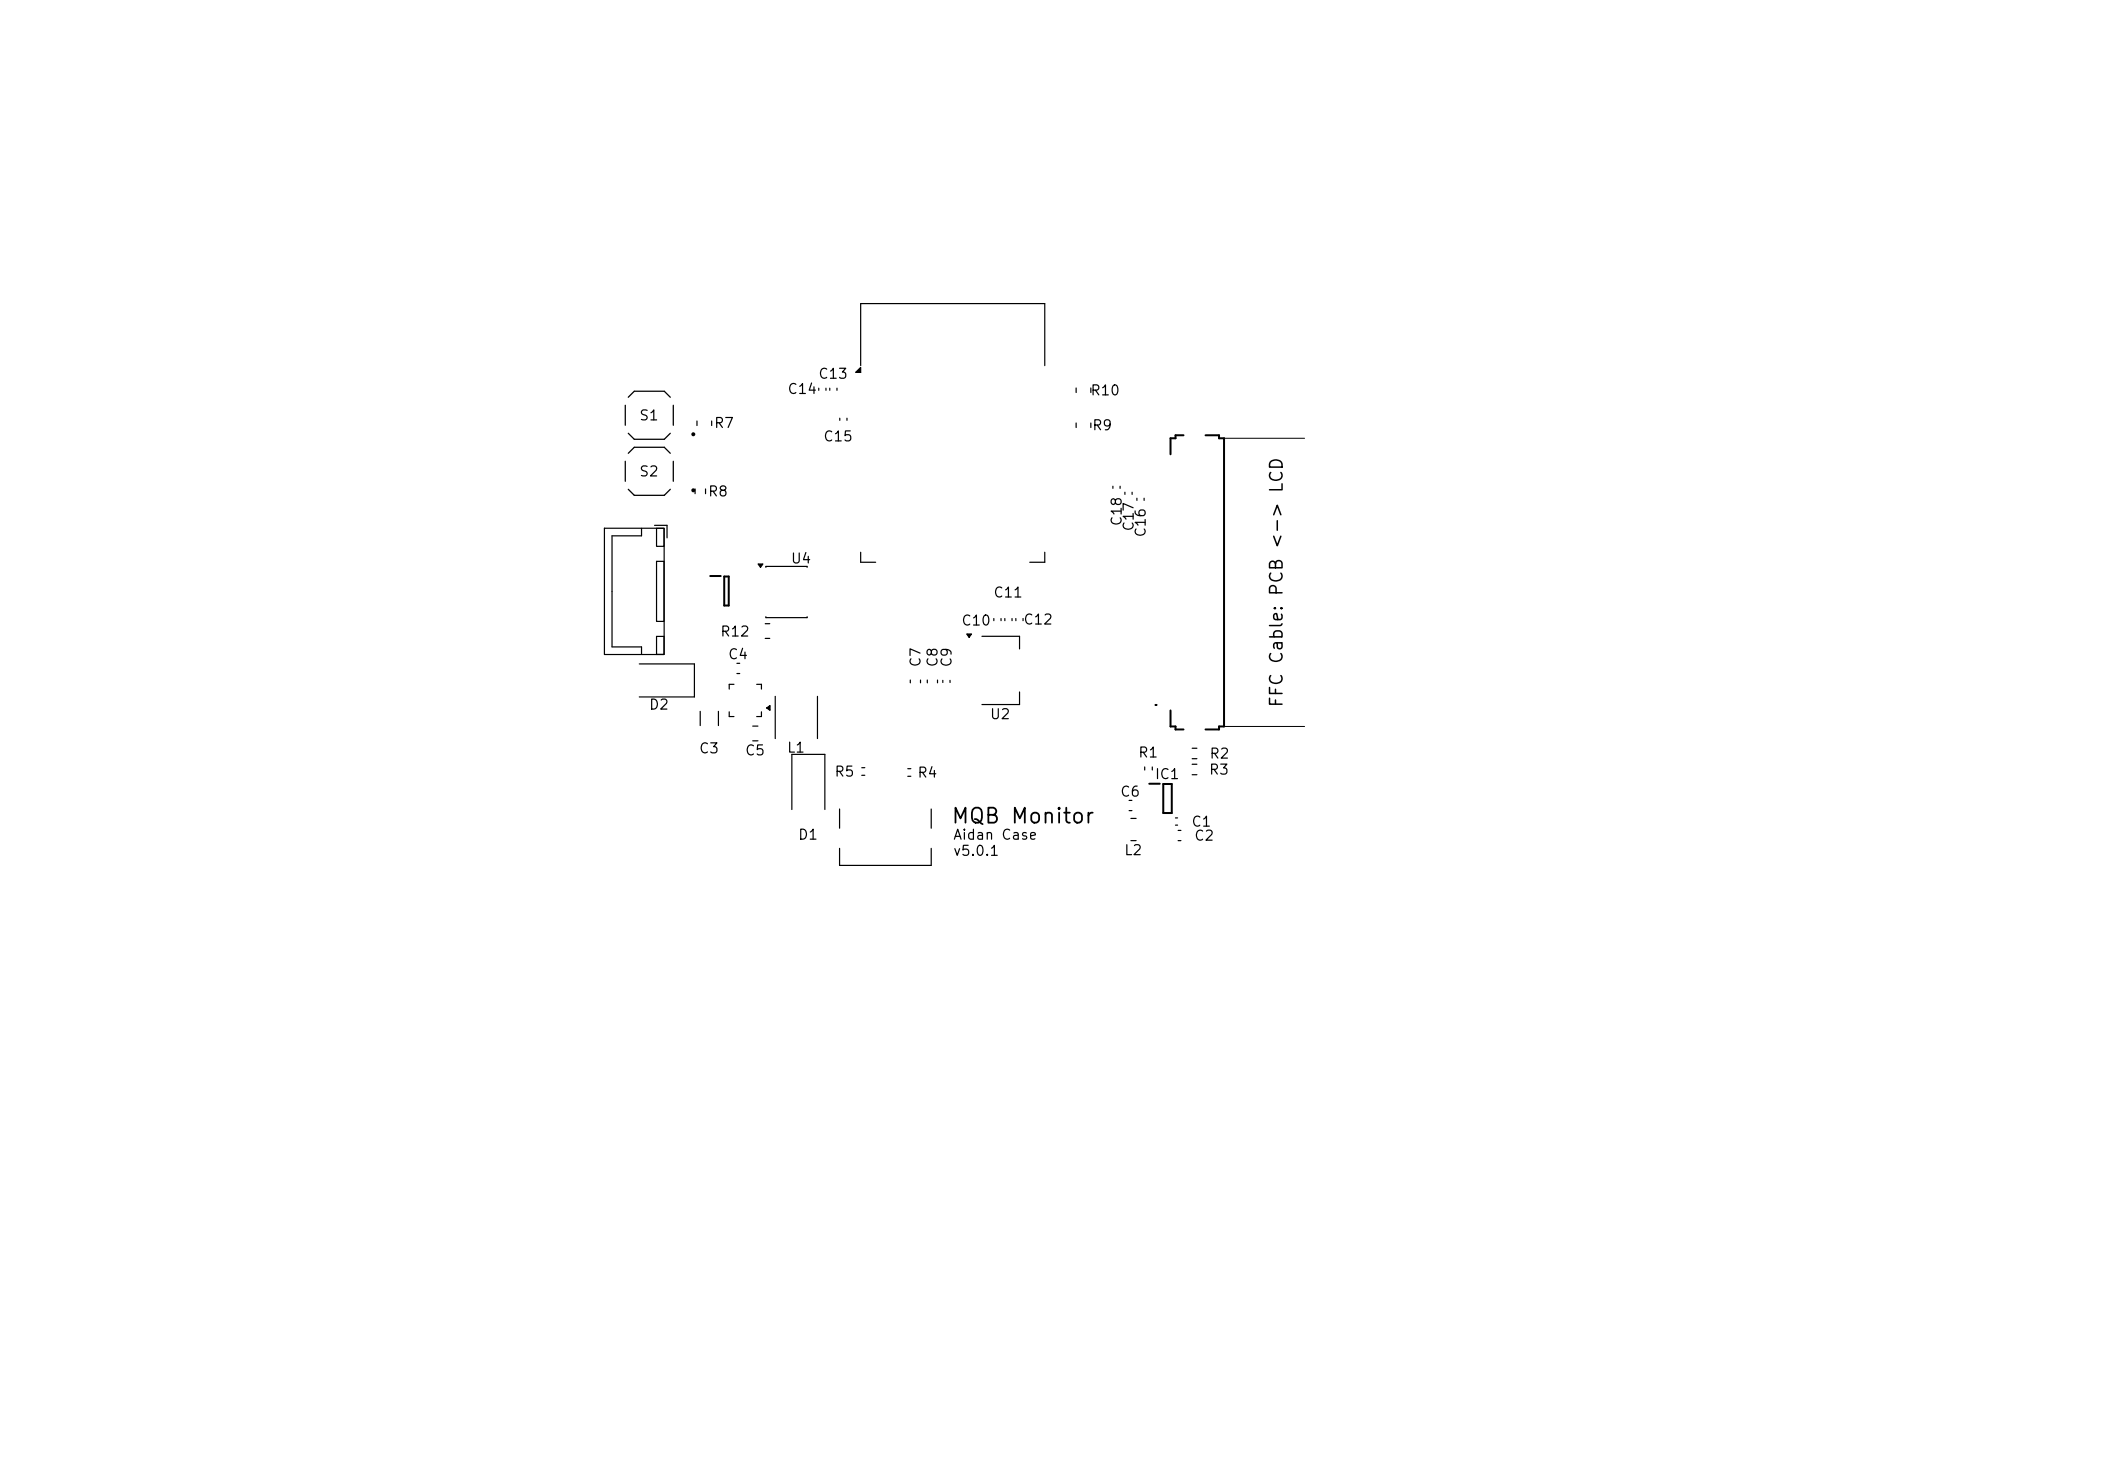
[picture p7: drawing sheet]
<svg xmlns="http://www.w3.org/2000/svg" width="210mm" height="148mm" viewBox="0 0 210 148" stroke-linecap="round" stroke-linejoin="round" font-family="sans-serif">
<defs><g id="words">
<text font-size="1.5" x="95" y="82.7">MQB Monitor</text>
<text font-size="1.3" x="128.5" y="70.8" transform="rotate(-90 128.5 70.8)">FFC Cable: PCB &lt;-&gt; LCD</text>
<g font-size="1">
<text x="78.6" y="39.6">C14</text>
<text x="81.7" y="38.1">C13</text>
<text x="108.9" y="39.8">R10</text>
<text x="63.8" y="42.3">S1</text>
<text x="63.8" y="47.9">S2</text>
<text x="71.3" y="43">R7</text>
<text x="82.2" y="44.4">C15</text>
<text x="109.1" y="43.3">R9</text>
<text x="70.7" y="49.9">R8</text>
<text x="112.4" y="52.7" transform="rotate(-90 112.4 52.7)">C18</text>
<text x="113.6" y="53.2" transform="rotate(-90 113.6 53.2)">C17</text>
<text x="114.8" y="53.8" transform="rotate(-90 114.8 53.8)">C16</text>
<text x="79" y="56.6">U4</text>
<text x="99.2" y="60">C11</text>
<text x="71.9" y="63.9">R12</text>
<text x="96" y="62.8">C10</text>
<text x="102.2" y="62.7">C12</text>
<text x="64.8" y="71.2">D2</text>
<text x="72.7" y="66.1">C4</text>
<text x="92.3" y="66.8" transform="rotate(-90 92.3 66.8)">C7</text>
<text x="94" y="66.8" transform="rotate(-90 94 66.8)">C8</text>
<text x="95.4" y="66.8" transform="rotate(-90 95.4 66.8)">C9</text>
<text x="69.8" y="75.5">C3</text>
<text x="74.4" y="75.7">C5</text>
<text x="78.6" y="75.5">L1</text>
<text x="83.3" y="77.9">R5</text>
<text x="91.6" y="78">R4</text>
<text x="98.9" y="72.1">U2</text>
<text x="113.7" y="76">R1</text>
<text x="120.8" y="77.7">R3</text>
<text x="120.8" y="76.1">R2</text>
<text x="111.9" y="79.9">C6</text>
<text x="115.4" y="78.1">IC1</text>
<text x="119" y="82.9">C1</text>
<text x="79.7" y="84.2">D1</text>
<text x="95.2" y="84.2">Aidan Case</text>
<text x="95.2" y="85.8">v5.0.1</text>
<text x="112.3" y="85.7">L2</text>
<text x="119.3" y="84.3">C2</text>
</g>
</g></defs>
<g fill="none" stroke="#000" stroke-width=".1">
<path d="M122.4 43.8h8M122.4 72.6h8"/>
<circle cx="115.5" cy="70.5" r=".05"/>
</g>
<g fill="none" stroke="#000" stroke-width=".12">
<path d="M81.8 38.8v.2M82.6 38.8v.2M82.9 38.8v.2M83.7 38.8v.2M86 36.5v-6.2h18.4v6.2M86 36.7v.5h-.5zM107.6 38.8v.4M109 38.8v.4M60.4 52.8h6v12.6h-6zM64.1 52.8v.8h-2.9v11.1h2.9v.7M65.4 52.5h1.3v1.3M65.6 52.8h.8v1.8h-.8z"/>
<path d="M65.6 56.1h.8v6h-.8zM69.5 48.9v.4M69.7 42.1v.4M70.5 48.9v.4M71.1 42.1v.4M75.8 56.4h.5l-.3 .3zM76.6 56.7v-.1h4.1v.1M83.9 41.8v.2M84.7 41.8v.2M86 55.2v1h1.5M104.4 55.2v1h-1.5M107.6 42.3v.4"/>
<path d="M109 42.3v.4M111.2 48.6v.2M112 48.6v.2M112.4 49.2v.2M113.2 49.2v.2M113.6 49.8v.2M114.4 49.8v.2M63.9 66.4h5.5v3.3h-5.5M65.6 63.6h.8v1.8h-.8zM70 71.1v1.4M71.8 71.1v1.4M72.9 71.1v.5h.5"/>
<path d="M73.4 68.4h-.5v.5M73.7 66.3h.2M73.7 67.3h.2M75.2 72.6h.6M75.2 74h.6M75.6 68.4h.5v.5M76.1 71.1v.5h-.5M76.5 62.3h.4M76.5 63.8h.4M76.6 61.6v.1h4.1v-.1M76.6 70.7l.4-.2v.5zM77.5 69.6v4.2"/>
<path d="M81.7 69.6v4.2M86.1 76.7h.3M86.1 77.5h.3M90.7 76.8h.3M90.7 77.6h.3M91 68v.2M92 68v.2M92.7 68v.2M93.7 68v.2M94.2 68v.2M95 68v.2M96.6 63.4h.5l-.2 .3z"/>
<path d="M98.1 63.6h3.8v1.3M99.3 61.8v.2M100.1 61.8v.2M100.4 61.8v.2M101.2 61.8v.2M101.5 61.8v.2M101.9 69.2v1.2h-3.8M102.3 61.8v.2M112.9 80h.2M114.4 76.6v.4M115.2 76.6v.4M119.2 76.4h.4"/>
<path d="M119.2 77.4h.4M119.2 74.8h.4M119.2 75.8h.4M79.2 80.9v-5.5h3.3v5.5M83.9 80.9v1.9M83.9 84.8v1.7h9.2v-1.7M93.1 80.9v1.9M112.9 81h.2M113 84h.6M113 81.8h.6M117.5 81.7h.2M117.5 82.5h.2"/>
<path d="M117.8 83h.2M117.8 84h.2"/>
</g>
<g fill="none" stroke="#000" stroke-width=".2">
<path d="M71 57.6h1M72.4 57.6h.4v2.9h-.4zM118.3 43.5h-.8v.3h-.5v1.6M120.5 43.5h1.3v.3h.6v28.8h-.6v.3h-1.3M114.9 78.3h1M116.3 78.4h.8v2.9h-.8zM117 71v1.6h.5v.3h.8"/>
<circle cx="69.3" cy="49" r=".1"/>
<circle cx="69.3" cy="43.4" r=".1"/>
</g>
<path d="M62.8 39.7l.6-.6h3l.6 .6M62.5 40.5v2M62.5 46.1v2M62.8 43.3l.6 .6h3l.6-.6M62.8 45.3l.6-.6h3l.6 .6M62.8 48.9l.6 .6h3l.6-.6M67.3 40.5v2M67.3 46.1v2" fill="none" stroke="#000" stroke-width=".13"/>
<path d="M86 36.7v.5h-.5zM75.8 56.4h.5l-.3 .3zM76.6 70.7l.4-.2v.5zM96.6 63.4h.5l-.2 .3z" fill="#000"/>
<g fill="#000" stroke="#000" stroke-width=".1">
<circle cx="115.5" cy="70.4" r=".05"/>
<circle cx="115.6" cy="70.4" r=".05"/>
</g>
<use href="#words"/>
</svg>
